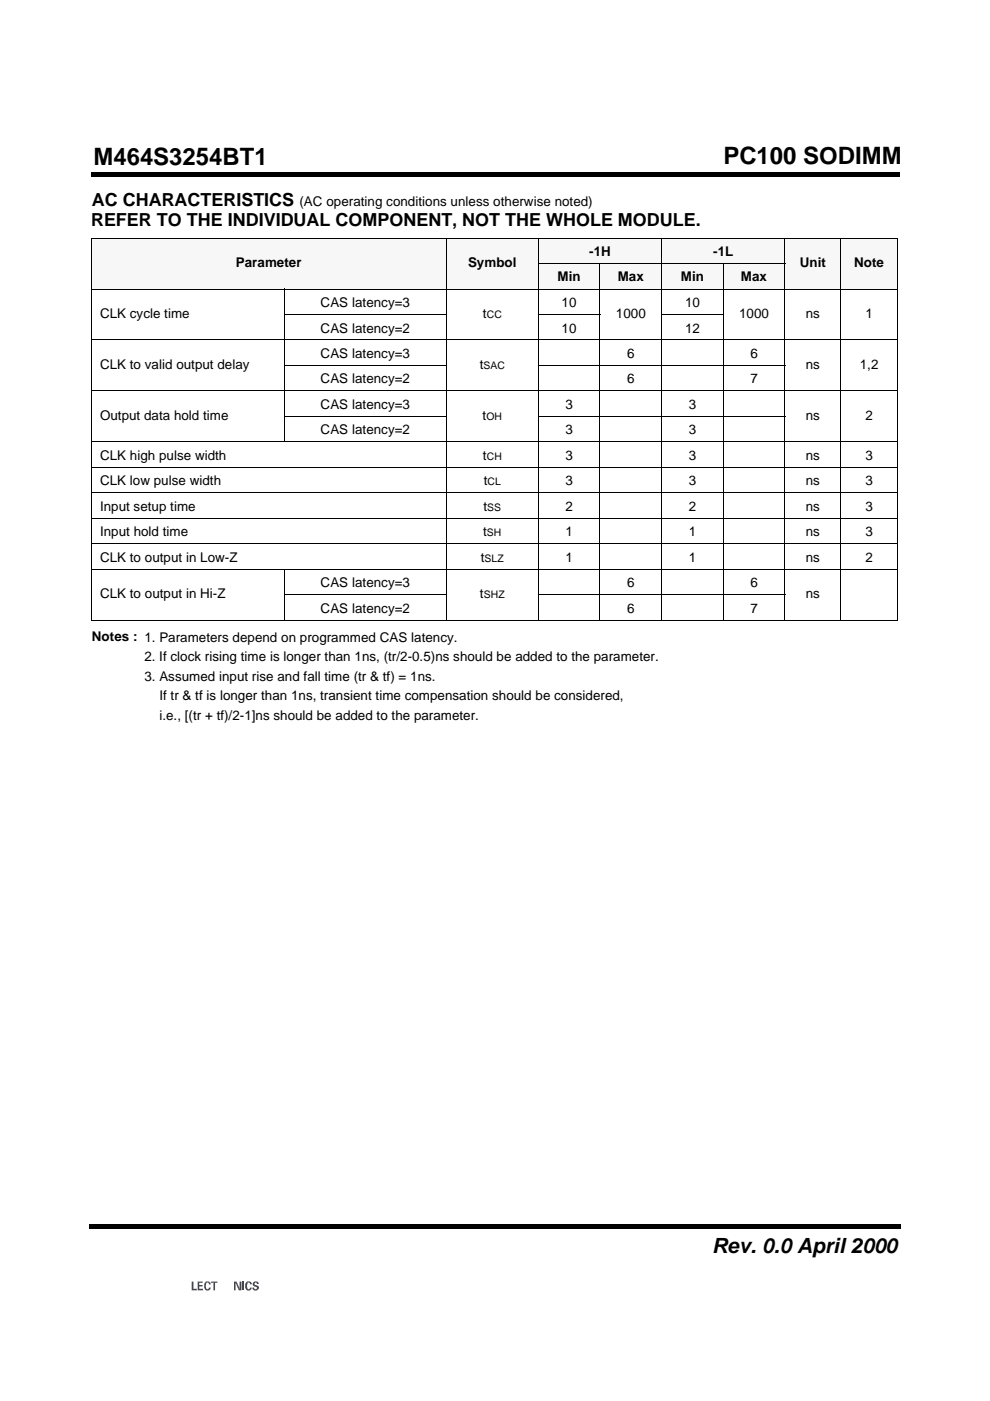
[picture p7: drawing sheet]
<svg xmlns="http://www.w3.org/2000/svg" width="210mm" height="297mm" viewBox="0 0 210 297" stroke-linecap="round" stroke-linejoin="round" font-family="sans-serif">
<defs><g id="words">
<g font-size="5.1">
<text x="19.8" y="35">M464S3254BT1</text>
<text x="153.4" y="34.9">PC100 SODIMM</text>
</g>
<text font-size="4.4" x="151" y="265.6">Rev. 0.0 April 2000</text>
<g font-size="3.8">
<text x="19.3" y="47.9">REFER TO THE INDIVIDUAL COMPONENT, NOT THE WHOLE MODULE.</text>
<text x="19.5" y="43.6">AC CHARACTERISTICS</text>
</g>
<g font-size="2.8">
<text x="63.5" y="43.6">(AC operating conditions unless otherwise noted)</text>
<text x="50" y="56.7">Parameter</text>
<text x="99.2" y="56.7">Symbol</text>
<text x="118.2" y="59.7">Min</text>
<text x="124.9" y="54.3">-1H</text>
<text x="131" y="59.7">Max</text>
<text x="144.4" y="59.7">Min</text>
<text x="151.2" y="54.3">-1L</text>
<text x="157.1" y="59.7">Max</text>
<text x="169.6" y="56.7">Unit</text>
<text x="181.1" y="56.7">Note</text>
<text x="68" y="65.1">CAS latency=3</text>
<text x="119.1" y="65.1">10</text>
<text x="145.2" y="65.1">10</text>
<text x="21.2" y="67.5">CLK cycle time</text>
<text x="68" y="70.5">CAS latency=2</text>
<text x="102.4" y="67.5">t</text>
<text x="119.1" y="70.5">10</text>
<text x="130.6" y="67.5">1000</text>
<text x="145.2" y="70.5">12</text>
<text x="156.7" y="67.5">1000</text>
<text x="170.9" y="67.5">ns</text>
<text x="183.5" y="67.5">1</text>
<text x="68" y="75.9">CAS latency=3</text>
<text x="133" y="75.9">6</text>
<text x="159.1" y="75.9">6</text>
<text x="21.2" y="78.3">CLK to valid output delay</text>
<text x="68" y="81.3">CAS latency=2</text>
<text x="101.7" y="78.3">t</text>
<text x="133" y="81.3">6</text>
<text x="159.1" y="81.3">7</text>
<text x="170.9" y="78.3">ns</text>
<text x="182.3" y="78.3">1,2</text>
<text x="21.2" y="89.1">Output data hold time</text>
<text x="68" y="86.7">CAS latency=3</text>
<text x="102.3" y="89.1">t</text>
<text x="119.9" y="86.7">3</text>
<text x="146.1" y="86.7">3</text>
<text x="170.9" y="89.1">ns</text>
<text x="183.5" y="89.1">2</text>
<text x="68" y="92.1">CAS latency=2</text>
<text x="119.9" y="92.1">3</text>
<text x="146.1" y="92.1">3</text>
<text x="21.2" y="97.5">CLK high pulse width</text>
<text x="102.4" y="97.5">t</text>
<text x="119.9" y="97.5">3</text>
<text x="146.1" y="97.5">3</text>
<text x="170.9" y="97.5">ns</text>
<text x="183.5" y="97.5">3</text>
<text x="21.2" y="102.9">CLK low pulse width</text>
<text x="102.6" y="102.9">t</text>
<text x="119.9" y="102.9">3</text>
<text x="146.1" y="102.9">3</text>
<text x="170.9" y="102.9">ns</text>
<text x="183.5" y="102.9">3</text>
<text x="21.2" y="108.3">Input setup time</text>
<text x="21.2" y="113.7">Input hold time</text>
<text x="102.4" y="113.7">t</text>
<text x="102.5" y="108.3">t</text>
<text x="119.9" y="108.3">2</text>
<text x="119.9" y="113.7">1</text>
<text x="146.1" y="108.3">2</text>
<text x="146.1" y="113.7">1</text>
<text x="170.9" y="108.3">ns</text>
<text x="170.9" y="113.7">ns</text>
<text x="183.5" y="108.3">3</text>
<text x="183.5" y="113.7">3</text>
<text x="21.2" y="119.1">CLK to output in Low-Z</text>
<text x="102" y="119.1">t</text>
<text x="119.9" y="119.1">1</text>
<text x="146.1" y="119.1">1</text>
<text x="170.9" y="119.1">ns</text>
<text x="183.5" y="119.1">2</text>
<text x="68" y="124.5">CAS latency=3</text>
<text x="133" y="124.5">6</text>
<text x="159.1" y="124.5">6</text>
<text x="21.2" y="126.9">CLK to output in Hi-Z</text>
<text x="68" y="129.9">CAS latency=2</text>
<text x="101.8" y="126.9">t</text>
<text x="133" y="129.9">6</text>
<text x="159.1" y="129.9">7</text>
<text x="170.9" y="126.9">ns</text>
<text x="19.5" y="135.9">Notes : 1. Parameters depend on programmed CAS latency.</text>
<text x="30.6" y="140.2">2. If clock rising time is longer than 1ns, (tr/2-0.5)ns should be added to the parameter.</text>
<text x="30.6" y="144.3">3. Assumed input rise and fall time (tr &amp; tf) = 1ns.</text>
<text x="33.8" y="148.5">If tr &amp; tf is longer than 1ns, transient time compensation should be considered,</text>
<text x="33.8" y="152.6">i.e., [(tr + tf)/2-1]ns should be added to the parameter.</text>
</g>
<g font-size="2.2">
<text x="103.2" y="67.5">CC</text>
<text x="102.5" y="78.3">SAC</text>
<text x="103.1" y="89.1">OH</text>
<text x="103.2" y="97.5">CH</text>
<text x="103.4" y="102.9">CL</text>
<text x="103.3" y="113.7">SH</text>
<text x="103.3" y="108.3">SS</text>
<text x="102.7" y="119.1">SLZ</text>
<text x="102.6" y="126.9">SHZ</text>
</g>
</g></defs>
<path d="M19.4 36.6h.5v.9h-.5zM19.9 36.6h170.4v.9h-170.4zM190.3 36.6h.5v.9h-.5zM19 259.6h.5v.9h-.5zM19.5 259.6h171v.9h-171zM190.5 259.6h.5v.9h-.5z" fill="#000"/>
<g fill="#fff">
<path d="M105.2 40.5v216z"/>
<path d="M19.2 262.4h35.5v11.2h-35.5z"/>
</g>
<g fill="#00f">
<path d="M40.6 271.7h.4v1.5h.7v.4h-1.1z" fill-rule="evenodd"/>
<path d="M41.9 271.7h1.1v.3h-.8v.4h.8v.3h-.8v.5h.9v.4h-1.2z" fill-rule="evenodd"/>
<path d="M43.4 271.9l.2-.2h.6l.4 .3 .1 .3h-.4l-.1-.3-.3-.1-.3 .5 .1 .8 .4 .1 .2-.3h.4a.72 .72 0 0 1-.8 .6 .72 .72 0 0 1-.6-.8z" fill-rule="evenodd"/>
<path d="M44.7 271.7h1.4v.3h-.5v1.6h-.3v-1.6h-.6z" fill-rule="evenodd"/>
<path d="M49.6 271.7h.6l.6 1.5v-1.5h.4v1.9h-.6l-.6-1.6v1.6h-.4z" fill-rule="evenodd"/>
<path d="M52.2 271.9l.3-.2h.5l.4 .4v.2h-.4a.34 .34 0 0 0-.4-.3 .34 .34 0 0 0-.2 .4v.2a.48 .48 0 0 0 0 .5 .48 .48 0 0 0 .5 .1l.1-.2h.4a.7 .7 0 0 1-.8 .6 .7 .7 0 0 1-.6-.8z" fill-rule="evenodd"/>
<path d="M53.8 271.8l.7-.1 .2 .1 .1 .4h-.3l-.1-.3-.4 .1a.34 .34 0 0 0 0 .4 .34 .34 0 0 0 .4 .1l.2 .1a.65 .65 0 0 1-.1 1 .65 .65 0 0 1-1-.4v-.2h.4v.2l.2 .1 .3-.1a.52 .52 0 0 0-.6-.5 .54 .54 0 0 1 0-.9z" fill-rule="evenodd"/>
</g>
<path d="M51.4 271.7h.4v1.9h-.4z" fill="#00f"/>
<g fill="#fff">
<path d="M19.6 40.4h171.2v.4h-171.2z"/>
<path d="M190.5 40.6h.3v216.1h-.3z"/>
<path d="M19.4 256.3h171.3v.4h-171.3z"/>
<path d="M19.4 40.4h.4v216.1h-.4z"/>
<path d="M105.2 40.6v215.9z"/>
</g>
<g fill="#f7f7f7">
<path d="M19.3 50.6h75.3v10.6h-75.3z"/>
<path d="M94.7 50.6h19.4v10.6h-19.4z"/>
<path d="M114.2 50.6h26v5.2h-26z"/>
<path d="M140.4 50.6h26v5.2h-26z"/>
<path d="M166.5 50.6h11.7v10.6h-11.7z"/>
<path d="M178.4 50.6h11.7v10.6h-11.7z"/>
<path d="M114.2 56h12.9v5.2h-12.9z"/>
<path d="M127.3 56h12.9v5.2h-12.9z"/>
<path d="M140.4 56h12.9v5.2h-12.9z"/>
<path d="M153.5 56h12.9v5.2h-12.9z"/>
</g>
<g fill="none" stroke="#000" stroke-width=".21">
<path d="M19.2 50.5h171.1M19.3 50.6v80.8M94.7 50.4v81.2M114.1 55.9h52.4M114.1 50.4v81.2M127.2 55.8v75.8M140.3 50.4v81.2M153.4 55.8v75.8M166.4 50.4v81.2M178.3 50.4v81.2M190.2 50.6v80.8M19.2 61.3h171.1"/>
<path d="M19.2 72.1h171.1M60.2 66.7h34.5M60.2 77.5h34.5M60.3 61.2v32.6M114.1 66.7h13.2M114.1 77.5h52.4M140.2 66.7h13.3M19.2 82.9h171.1M19.2 93.7h171.1M19.2 99.1h171.1M60.2 88.3h34.5M114.1 88.3h52.4"/>
<path d="M19.2 104.5h171.1M19.2 109.9h171.1M19.2 115.3h171.1M19.2 120.7h171.1M19.2 131.5h171.1M60.2 126.1h34.5M60.3 120.6v11M114.1 126.1h52.4"/>
</g>
<use href="#words"/>
</svg>
